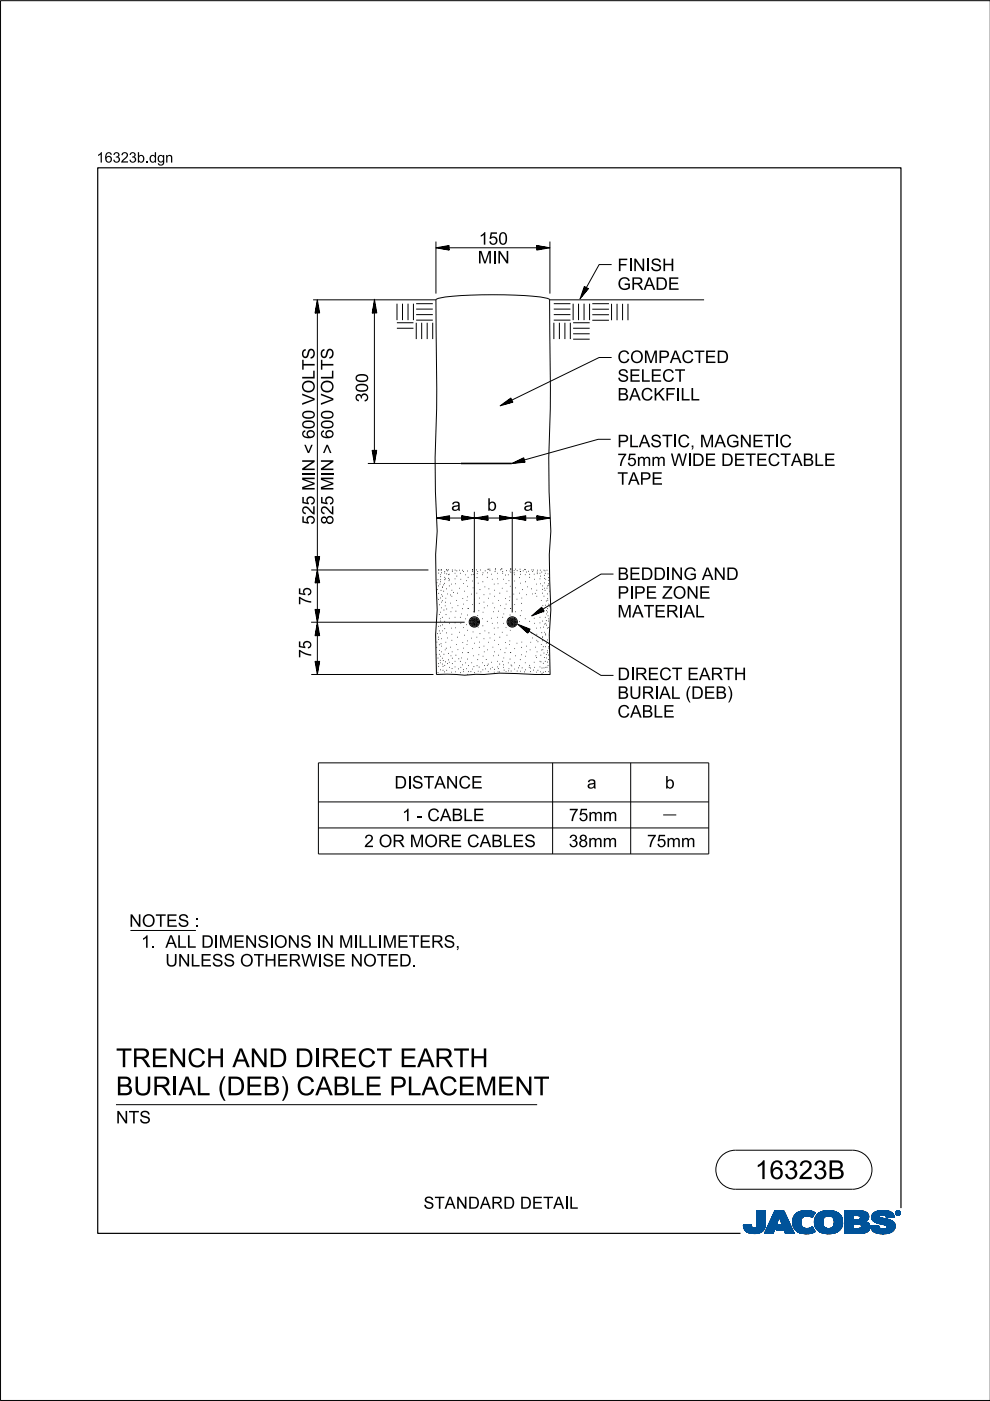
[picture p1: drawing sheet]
<svg xmlns="http://www.w3.org/2000/svg" width="210mm" height="297mm" viewBox="0 0 210 297" stroke-linecap="round" stroke-linejoin="round" font-family="sans-serif">
<defs><g id="words">
<g font-size="4">
<text x="24.6" y="226.3">TREN</text>
<text x="39.7" y="226.3">CH</text>
<text x="49.3" y="226.3">AN</text>
<text x="57" y="226.3">D DI</text>
<text x="68.1" y="226.3">RECT EARTH</text>
<text x="24.6" y="232.2">BURI</text>
<text x="37.9" y="232.2">AL(</text>
<text x="48" y="232.2">DEB)CABLE PLACEM</text>
<text x="105.4" y="232.2">EN</text>
<text x="113.1" y="232.2">T</text>
<text x="160.1" y="250">16323B</text>
</g>
<g font-size="2.6">
<text x="101.5" y="51.9">150</text>
<text x="101.3" y="55.8">M</text>
<text x="104.4" y="55.8">I</text>
<text x="134.2" y="57.5">N</text>
<text x="136.9" y="57.5">I</text>
<text x="137.9" y="57.5">SH</text>
<text x="130.9" y="61.5">GRADE</text>
<text x="130.9" y="77">COM</text>
<text x="139.6" y="77">PACTED</text>
<text x="130.9" y="80.9">SELECT</text>
<text x="78" y="85.3" transform="rotate(-90 78 85.3)">300</text>
<text x="130.9" y="84.9">BACKFIL</text>
<text x="144.3" y="84.9">L</text>
<text x="130.9" y="94.8">PLASTI</text>
<text x="143.6" y="94.8">C,M</text>
<text x="151.5" y="94.8">AGN</text>
<text x="159.5" y="94.8">ETI</text>
<text x="165.2" y="94.8">C</text>
<text x="130.9" y="98.8">75mm W I</text>
<text x="146.7" y="98.8">DE DETECTABLE</text>
<text x="130.9" y="102.8">TAPE</text>
<text x="66.7" y="111.3" transform="rotate(-90 66.7 111.3)">525 MIN &lt; 600 VOLTS</text>
<text x="70.7" y="111.3" transform="rotate(-90 70.7 111.3)">825 MIN &gt; 600 VOLTS</text>
<text x="95.7" y="108.3">a</text>
<text x="103.3" y="108.3">b</text>
<text x="111" y="108.3">a</text>
<text x="130.9" y="123">BEDDI</text>
<text x="142.2" y="123">N</text>
<text x="144.9" y="123">G AN</text>
<text x="154" y="123">D</text>
<text x="130.9" y="130.9">M</text>
<text x="130.9" y="126.9">PI</text>
<text x="134" y="130.9">ATERI</text>
<text x="134.4" y="126.9">PE ZON</text>
<text x="144.9" y="130.9">AL</text>
<text x="148.2" y="126.9">E</text>
<text x="130.9" y="148.2">BURI</text>
<text x="130.9" y="144.2">DI</text>
<text x="134.6" y="144.2">RECT EARTH</text>
<text x="139.8" y="148.2">AL(</text>
<text x="146.5" y="148.2">DEB)</text>
<text x="130.9" y="152.1">CABLE</text>
<text x="83.6" y="167.2">DI</text>
<text x="87.3" y="167.2">STAN</text>
<text x="97.2" y="167.2">CE</text>
<text x="124.4" y="167.2">a</text>
<text x="141" y="167.2">b</text>
<text x="77.2" y="179.6">2OR M</text>
<text x="85.3" y="174.1">1-CABLE</text>
<text x="90" y="179.6">ORE CABLES</text>
<text x="120.6" y="179.6">38mm</text>
<text x="120.6" y="174.1">75mm</text>
<text x="137.2" y="179.6">75mm</text>
<text x="27.4" y="196.5">N</text>
<text x="30.1" y="196.5">OTES :</text>
<text x="29.9" y="200.9">1.ALLDI</text>
<text x="46.4" y="200.9">M</text>
<text x="49.5" y="200.9">EN</text>
<text x="54.6" y="200.9">SI</text>
<text x="58.1" y="200.9">ON</text>
<text x="68.2" y="200.9">N</text>
<text x="71.9" y="200.9">M</text>
<text x="76" y="200.9">L</text>
<text x="81.1" y="200.9">M</text>
<text x="84.2" y="200.9">ETERS,</text>
<text x="35.1" y="204.9">UN</text>
<text x="40.4" y="204.9">LESS OTH</text>
<text x="58.7" y="204.9">ERW I</text>
<text x="68.4" y="204.9">SE N</text>
<text x="77" y="204.9">OTED.</text>
<text x="24.6" y="238.2">N</text>
<text x="27.3" y="238.2">TS</text>
<text x="89.8" y="256.3">STAN</text>
<text x="99.2" y="256.3">DARD DETAI</text>
<text x="120.6" y="256.3">L</text>
</g>
<g font-size="2.2">
<text x="20.5" y="34.5">16323b.</text>
<text x="31.6" y="34.5">dgn</text>
</g>
</g></defs>
<g fill="none" stroke="#00539a" stroke-width=".21">
<path d="M157.6 259.8h1.7M157.6 259.9h1.7M157.6 259.9l1.7 .1M157.6 260h1.8M158.1 259.7h1.2M159.3 259.7h-1.7l.1 .7M159.3 259.7h-.9M159.3 259.7l.1 .3M159.4 260l.1 .3M160.4 260l-.2 .3h2M160.5 259.6h1.8M160.5 259.6l-.1 .4"/>
<path d="M160.5 259.7h1.8M160.5 256.7v2.9M160.5 256.9h1.8M160.5 257.5h1.8M160.5 256.7h1.8v2.7M160.5 256.8h1.8M160.5 256.8l1.8 .1M160.5 256.9l1.8 .1M160.5 257h1.8M160.5 257.1h1.8M160.5 257.2h1.8M160.5 257.2l1.8 .1"/>
<path d="M160.5 257.3h1.8M160.5 257.4h1.8M160.5 257.4l1.8 .1M160.5 257.6h1.8M160.5 257.6l1.8 .1M160.5 257.7h1.8M160.5 257.8h1.8M160.5 257.9h1.8M160.5 258h1.8M160.5 258.1h1.8M160.5 258.1l1.8 .1M160.5 258.2h1.8"/>
<path d="M160.5 258.3h1.8M160.5 258.3l1.8 .1M160.5 258.4h1.8M160.5 258.5h1.8M160.5 258.5l1.8 .1M160.5 258.6h1.8M160.5 258.6l1.8 .1M160.5 258.7h1.8M160.5 258.8h1.8M160.5 258.9h1.8M160.5 259h1.8M160.5 259.1h1.8"/>
<path d="M160.5 259.2h1.8M160.5 259.3h1.8M160.5 259.8h1.8M162.2 260h-1.8M162.2 259.9v.3M162.2 259.9h-1.8M162.2 259.8h-1.7M162.3 259.4l-.1 .5M162.3 259.4v-2.7h-1.8v2.9M162.3 259.5h-1.8M162.3 259.6h-1.8M162.3 256.7l-1.8 .1"/>
<path d="M162.3 259.4h-1.8M163.7 258.1h3.1M163.7 258h3.1M163.7 257.9h3M163.8 257.8h2.9M163.8 257.7h2.9M163.8 257.7h2.8M163.9 257.6h2.7M163.9 257.5h2.7M164 257.4h2.5M164 257.3h2.5M164.1 257.2h2.3"/>
<path d="M164.1 257.1h2.3M164.1 257h2.3M164.2 257h2.1M164.2 256.9h2.1M164.2 256.8h2.1M164.3 256.7h1.9l2.2 4.8h-1.9l-.3-.8h-1.7l.4-1h1l-.7-1.7-1.3 3.5h-1.8zM164.5 260h-1.7M164.5 259.9l-1.7 .1M164.5 259.9h-1.7M164.5 259.8l-1.7 .1M164.6 259.8h-1.7M164.6 259.7l-1.7 .1"/>
<path d="M164.6 259.7h-1.7M164.6 259.6h-1.7M164.6 259.5l-1.6 .1M164.7 259.5h-1.7M164.7 259.4l-1.7 .1M164.7 259.4h-1.7M164.7 259.3l-1.6 .1M164.7 259.3h-1.6M164.8 259.2l-1.7 .1M164.8 259.2h-1.7M164.8 259.1l-1.6 .1M164.8 260h2.9"/>
<path d="M164.8 259.1h-1.6M164.8 259.9h2.9M164.8 259l-1.6 .1M164.9 259.9h2.7M164.9 259h-1.7M164.9 259.8h2.7M164.9 258.9h-1.6M164.9 258.8h-1.6M164.9 259.7h2.7M164.9 259.7l-.4 1 3.6 .1M165 258.7h-1.6M165 258.6l-1.6 .1"/>
<path d="M165 258.6h-1.6M165 258.5l-1.6 .1M165 258.5h-1.6M165.1 258.4l-1.6 .1M165.1 258.4h-1.6M165.1 258.3l-1.6 .1M165.1 258.3h-1.6M165.1 258.2l-1.5 .1M165.1 258.2h-1.5M165.2 258.1l-1.6 .1M165.2 258.1h-1.6M165.2 258l.7 1.7h-1"/>
<path d="M165.2 258l.7 1.7M165.3 258.1h1.5M165.3 258.1l1.6 .1M165.3 258.2h1.6M165.3 258.2l1.6 .1M165.3 258.3h1.6M165.4 258.3l1.6 .1M165.4 258.4h1.6M165.4 258.4l1.6 .1M165.4 258.5h1.6M165.4 258.5l1.7 .1M165.4 258.6h1.7"/>
<path d="M165.5 258.6l1.6 .1M165.5 258.7h1.6M165.5 258.8h1.7M165.5 258.9h1.7M165.6 258.9h1.6M165.6 259h1.7M165.6 259l1.7 .1M165.6 259.1h1.7M165.6 259.1l1.7 .1M165.7 259.2h1.7M165.7 259.2l1.7 .1M165.7 259.3h1.7"/>
<path d="M165.7 259.3l1.7 .1M165.7 259.4h1.7M165.8 259.4l1.7 .1M165.8 259.5h1.7M165.8 259.5l1.7 .1M165.8 259.6h1.7M166.2 256.7l2.2 4.8M166.2 256.8l-1.9-.1-2.2 4.8h1.8l1.3-3.5M168 258.9l.4 1.5M168 258.9h1.8M168 259h1.8M168 259.1h1.8"/>
<path d="M168 259.2h1.8M168 259.2l1.8 .1M168 259.3h1.8M168 259.3l1.8 .1M168.1 259.4h1.8M168.1 259.5h1.7M168.1 259.4l1.7 .1M168.1 259.5l1.8 .1M168.1 259.6h1.8M168.1 259.7h1.8M168.1 259.7l1.8 .1M168.1 259.8h1.8"/>
<path d="M168.1 259.8l1.8 .1M168.2 260h1.8M168.2 259.9h1.8M168.3 258l-.3 .9M168.9 257.3l-.6 .7M169.1 257.1h3.6M169.2 257h3.4M169.4 256.9h3.1M169.5 256.9h2.9M169.8 256.8h2.4M169.8 259.1a1.33 1.33 0 0 0 .8 1.4 1.33 1.33 0 0 0 1.5-.3l.2-.1M169.8 259.1h-1.8"/>
<path d="M169.8 259l-1.8 .1M169.9 258.8l-1.9 .1M169.9 258.8h-1.9M169.9 258.7h-1.9M169.9 258.6h-1.8M169.9 258.6l-1.9 .1M169.9 258.5l-1.8 .1M169.9 258.5h-1.8M169.9 258.4l-1.8 .1M170 258.4h-1.9M170 258.4l-.2 .7M170 258.3l-1.8 .1"/>
<path d="M170 258.3h-1.8M170 258.2l-1.8 .1M170.1 258.2h-1.9M170.1 258.1l-.1 .3M170.1 258.1l-1.9 .1M170.2 258.1h-2M170.3 258h-2.1M170.3 256.7l-1.4 .5M170.3 256.7h1.5M170.3 256.7a4 4 0 0 1 2.5 .4M170.4 258h-2.1M170.4 257.9h-2.1"/>
<path d="M170.6 257.8l-2.3 .1M170.6 257.9l-.5 .2M170.8 257.8h-2.5M171.5 256.7l-1.7 .1M171.5 256.7l.6 .1M171.7 257.8h.7M171.8 257.9h.6M171.9 258h.4M172.1 258.1h.2M172.2 258.1h.1M172.3 258h-.3M172.4 257.8h-.8"/>
<path d="M172.4 257.7l-4 .1M172.5 257.7h-4.1M172.5 257.6l-4 .1M172.5 257.6h-4M172.6 257h-3.3M172.6 257.5l-4.1 .1M172.6 257.5h-4M172.6 257.4l-4 .1M172.7 257.4h-4M172.7 259h1.8M172.7 259.2h1.8M172.7 259.3h1.8"/>
<path d="M172.7 259.3l1.8 .1M172.7 259.4h1.8M172.7 257.3l-3.9 .1M172.7 259.5h1.8M172.7 259.5l1.8 .1M172.7 259.6h1.8M172.7 259.7h1.8M172.7 258.6h1.8M172.7 257.3h-3.9M172.8 259.8h1.8M172.8 257.2l-3.9 .1M172.8 259.9h1.8"/>
<path d="M172.8 259.9l.3 .6M172.8 259.8l1.8 .1M172.8 259.9l1.8 .1M172.8 257.2h-3.9M172.8 260h1.8M172.8 257.1l-.6 1.1a1.75 1.75 0 0 0-1.6-.3M172.9 257.1l-3.9 .1M173 257.8h2.3M173 257.8l-.3 1.3h1.8M173 257.8h5.3M173.1 257.7h5.2M173.1 257.7h5.1"/>
<path d="M173.1 257.6h5.1M173.2 257.6h4.9M173.2 257.5h4.8M173.4 257.4h4.6M173.4 257.4h4.5M173.5 257.3h4.4M173.6 257.2l4.2 .1M173.6 257.2h4.1M173.7 257.1l4 .1M173.8 257.1h3.8M173.9 257h3.5M174 257h3.3"/>
<path d="M174.1 256.9h3.2M174.2 256.9h2.8M174.4 256.8h2.6M174.5 259h-1.8M174.5 259.2a1.15 1.15 0 0 0 1.3 1.3M174.5 259.2l-1.8-.1 .1 .8M174.5 258.9l-1.8 .1M174.5 258.9h-1.8M174.5 258.8l-1.8 .1M174.5 258.7l-1.8 .1M174.5 258.7h-1.8M174.5 258.6l-1.8 .1"/>
<path d="M174.5 258.5l-1.8 .1M174.6 258.5h-1.9M174.6 256.8h1.9M174.6 258.4l-.1 .8M174.6 258.4h-1.8M174.6 258.4l-1.9 .1M174.6 258.3l-1.8 .1M174.6 258.3h-1.8M174.7 258.2h-1.9M174.7 258.1l-.1 .3M174.8 258.1l-2 .1M174.8 258.1h-1.9"/>
<path d="M174.9 256.7a3.2 3.2 0 0 1 3.6 1.4l.1 .8-.1 1.1M174.9 258l-1.9 .1M175 258h-2M175.1 257.9l-.4 .2M175.1 257.9h-2.1M175.2 257.9h-2.2M175.3 257.8l-.2 .1M175.5 256.7h.7M175.7 257.8h-.4M175.7 257.8l.6 .1M176 257.8h2.4M176.2 257.9h2.2"/>
<path d="M176.3 257.9l.5 .5M176.4 258h2M176.4 256.7h-1.5a2.68 2.68 0 0 0-1.9 1.1M176.5 258l2 .1M176.5 258.1h2M176.6 258.1h1.9M176.6 258.2h1.9M176.7 258.2l1.8 .1M176.7 258.3h1.8M176.7 258.3l1.9 .1M176.7 259.9h1.8M176.7 258.4h1.9"/>
<path d="M176.8 258.4l.1 .5M176.8 258.4l1.8 .1M176.8 258.5h1.8M176.8 258.6h1.8M176.9 259.4h1.8M176.9 259.2l1.8 .1M176.9 259.1h1.8M176.9 259.2h1.8M176.9 258.9v.3M176.9 259.2a1.11 1.11 0 0 1-1.1 1.3M176.9 259h1.8M176.9 258.9h1.8"/>
<path d="M176.9 258.8h1.7M176.9 258.8l1.8 .1M176.9 258.7h1.7M176.9 259.3h1.8M176.9 259.3l1.8 .1M178 257.4l-4.7 .1M178.4 257.9h-2.1l.5 .5M178.5 259.7l-1.7 .1M178.5 259.8l-1.8 .1M178.5 259.8h-1.7M178.5 260l-.2 .5M178.5 259.9l-1.8 .1"/>
<path d="M178.5 260h-1.8M178.6 259.7h-1.8M178.6 258.5l-1.8 .1M178.6 259.6h-1.8M178.6 259.5l-1.8 .1M178.6 259.5h-1.8M178.7 259.4h-1.8M179.1 259.7h1.8M179.1 259.5h5.2M179.1 256.9h4.4M179.1 257.5h5M179.1 256.8h4"/>
<path d="M179.1 256.8h3.4M179.1 257h4.5M179.1 257.1h4.7M179.1 257.1l4.7 .1M179.1 257.2h4.8M179.1 257.2l4.8 .1M179.1 257.3h4.8M179.1 257.3l4.9 .1M179.1 257.4h4.9M179.1 257.4l5 .1M179.1 257.6h5M179.1 257.6l5 .1"/>
<path d="M179.1 257.7h5M179.1 257.7l1.8 .1M179.1 257.8h1.8M179.1 257.9h1.8M179.1 258h1.8M179.1 258.1h1.8M179.1 258.2h1.8M179.1 258.3h1.8M179.1 258.4h1.8M179.1 258.5h1.8M179.1 258.5l1.8 .1M179.1 258.6h4.8"/>
<path d="M179.1 258.7h4.7M179.1 258.7h4.6M179.1 258.8h4.5M179.1 258.9h4.5M179.1 258.9h4.3M179.1 259h4.4M179.1 259l4.5 .1M179.1 259.1h4.6M179.1 259.1l4.7 .1M179.1 259.2h4.8M179.1 259.2l4.9 .1M179.1 259.3h5"/>
<path d="M179.1 259.3l5.1 .1M179.1 259.4h5.1M179.1 259.4l5.1 .1M179.1 259.5l1.8 .1M179.1 259.6h1.8M179.1 259.8h1.8M179.1 259.9h1.8M179.1 260h1.8M180.9 257.7v.9M181.8 259.5h-.9v1v-1M181.8 259.5h.2M181.8 259.5l.8 .3"/>
<path d="M182.1 257.7l2.1 .1M182.2 257.8h2M182.2 259.5l2.1 .1M182.3 258.5h1.7M182.3 258.5l-1.4 .1M182.3 257.9h1.9M182.4 257.9h1.8M182.4 257.9v.1M182.4 257.9l-.4-.2h-1.1v.9M182.4 258h1.8M182.4 258v.3M182.4 258.3l-.1 .2"/>
<path d="M182.4 259.6h1.9M182.4 258.1h1.8M182.4 258.1l1.8 .1M182.4 258.2h1.8M182.5 259.7h1.9M182.5 256.9l1.1 .1M182.5 259.7l1.9 .1M182.6 259.8h1.8M182.6 259.8v.4l-.2 .2M182.7 259.9h1.7M182.9 256.8h-3.8v4.7M183.3 256.9l-4.2-.1v4.7"/>
<path d="M183.6 257l.4 .4M183.9 259.2l.2 .2M184 258.5l-2.1 .1M184 258.5h-1.8M184 257.4l.1 .2M184.1 258.4l-.8 .6 .6 .2M184.1 258.4h-1.8M184.1 258.3l-1.7 .1M184.1 258.3h-1.7M184.1 257.6l.1 .6M184.1 258.2l-1.7 .1M184.1 259.4l.3 .5v.6"/>
<path d="M184.2 258.2l-.1 .2M184.2 258h-1.8M184.4 259.9h-1.7M184.5 260h-1.8M184.6 259.9v.2M184.6 259.9h1.7M184.6 260h1.7M184.8 258.1h1.7M184.8 258l.2 .7M184.8 258h1.7M184.8 258.3h2.5M184.8 258.3l2.8 .1"/>
<path d="M184.8 258.1l1.8 .1M184.8 258.2h2M184.8 258.4h3M184.8 258.4l3.2 .1M184.9 258.2l2.1 .1M184.9 257.6h4.6M184.9 258.5h3.4M184.9 258.5l3.6 .1M184.9 258.6h3.7M184.9 257.5h4.5M185 257.5h4.4M185 258.6l3.7 .1"/>
<path d="M185 258.7h3.9M185 258.7l.6 .4M185 257.4h4.3M185 257.4h4.4M185.1 258.7l3.9 .1M185.1 258.8h.7M185.1 257.3h4.1M185.2 258.9h.6M185.2 258.9l4.1 .1M185.3 257.2h3.9M185.3 259h4M185.3 257.1l3.8 .1"/>
<path d="M185.4 257.1h3.7M185.4 259l4 .1M185.5 257h3.5M185.5 259.1h4M185.6 259.1l3.9 .1M185.6 259.1l.5 .2M185.7 259.2h3.9M185.7 256.9h3M185.8 259.2l3.8 .1M185.8 258.9h3.4M185.9 258.8h3.2M185.9 256.8h2.7"/>
<path d="M185.9 256.8l-.8 .5-.3 .7M185.9 256.8l.7-.1a3.3 3.3 0 0 1 2.7 .6h-4.2M186 259.3h3.6M186.1 256.8h2.3M186.1 259.4h3.6M186.1 259.3l1.5 .4 .4 .2M186.3 259.8l-.5 .1M186.3 259.8l-1.7 .1M186.3 259.8v.3M186.3 259.4h3.4M186.4 257.9h-1.6M186.4 257.9l.1 .1"/>
<path d="M186.5 257.9h-1.7M186.5 257.8h-1.7M186.5 258v.1M186.5 257.8l-.1 .1M186.5 257.7h-1.6M186.5 259.4l3.2 .1M186.5 258.1l.1 .1M186.6 257.6l-1.7 .1M186.6 258.2l.4 .1M186.7 256.7h.8M186.7 259.5h3M186.9 257.6h-2"/>
<path d="M186.9 259.5l2.9 .1M187 258.3l1.7 .4 .9 .6M187.2 259.6h2.6M187.3 257.6h2.2M187.4 259.7h2.4M187.6 257.6l1.9 .1M187.6 259.7h2.2M187.6 257.7h2M187.7 257.7a1.07 1.07 0 0 0-1.2 .1M187.7 257.7l.1 .1M187.7 257.8h1.9M187.8 257.8h1.7"/>
<path d="M187.8 256.7h-1.3M187.8 257.8l.1 .4M187.8 257.9h1.7M187.8 257.9h1.8M187.9 258h1.7M187.9 258l1.7 .1M187.9 258.1h1.1M187.9 258.1h1.7M187.9 259.9h1.9M188 259.9l.1 .2M188 260h1.8M188.1 257h-2.6"/>
<path d="M188.2 257h.6M188.7 256.9h-2.9M189.3 257.3l.3 .8-1.7 .1M189.6 259.3l.2 .4v.6M189.8 259.9l-1.8 .1M189.8 259.8h-2.1M189.8 259.8h-1.9M189.9 257.2v.1M189.9 257.1h.1M189.9 257.2h.1M189.9 257.3h.1M189.9 257.3l.2 .3"/>
<path d="M190 257.4h.1M190 257.4l.1 .1M190 257.5h.2M190 257.2v.1M190 257.2l.2 .3M190 257.3l.2 .2M190 257.1h-.1M190 257h-.1M190.1 257h-.2M190.1 257.5l.2 .1M190.1 256.9h-.1M190.1 257.6h.6"/>
<path d="M190.2 256.8l-.1 .1M190.2 257.5l.2 .1M190.2 257.5l-.1 .1M190.2 257.6h.4M190.2 256.9h.4M190.2 256.9h.4l-.1 .3 .2 .3-.3-.3-.2 .3zM190.2 256.9v.6l.1-.3 .3 .3M190.2 257h.4M190.2 257.1h.1M190.2 257.1h.5M190.2 257.2h.5M190.2 257.2l.3 .1"/>
<path d="M190.2 257.3h.1M190.2 257.4h.1M190.2 257.4l.1 .1M190.2 256.8h-.1M190.3 257h.2v.1l-.2 .1zM190.3 257v.2M190.3 257h-.1M190.4 257.2l.2 .3M190.4 257.6h.1M190.4 256.8h-.2l-.2 .4M190.4 256.7a.5 .5 0 0 1 .5 .5 .5 .5 0 0 1-.5 .5M190.4 256.8l.4 .2v.2"/>
<path d="M190.4 256.7a.5 .5 0 0 0-.5 .5 .5 .5 0 0 0 .5 .5l-.3-.1M190.4 256.8l.3 .1 .1 .3M190.4 256.7l-.4 .2-.1 .3M190.4 256.7v.1M190.4 257.6v.1M190.4 256.7l.3 .1 .2 .4M190.4 257h-.1l.1 .2M190.4 257l.2 .1-.2 .1M190.4 257h.1M190.5 257.3h.1M190.5 257.3l.1 .1M190.5 257.2l.2 .3"/>
<path d="M190.5 257.4h.1M190.5 257.1h.2M190.5 257.4l.2 .1M190.5 257l-.1 .2M190.5 256.7h-.3M190.6 257.5h.2M190.6 256.8h.1M190.6 257.1l-.1 .1M190.7 257.1h-.1M190.7 257.1l-.2 .1M190.7 257.1l-.5-.2v.6l.1-.3M190.7 257h-.1"/>
<path d="M190.7 256.8l.1 .1M190.7 256.8h-.6M190.7 256.9h.2M190.8 257h.1M190.8 257.6h-.2M190.8 257.2v.2l-.4 .2M190.8 257.2l-.1 .3-.3 .1M190.8 257.1h.1M190.8 257.2h.1M190.9 257.4l-.2 .1M190.9 257.4h-.1M190.9 257.3l-.1 .1"/>
<path d="M190.9 257.3h-.1M190.9 257.2h.1M190.9 257.2l-.1 .3-.4 .2M190.9 257.1h-.1M157.7 260.1h1.7M157.7 260l1.7 .1M157.7 260.2h1.8M157.7 260.2l1.8 .1M157.7 260.3h1.8M157.7 260.3l1.9 .1M157.7 260.4h4.4M157.7 260.4l.4 .5"/>
<path d="M157.7 260.4l4.4 .1M157.8 260.5h4.3M157.8 260.6h4.3M157.8 260.7h4.2M157.9 260.7h4.1M157.9 260.8h4M158 260.8h3.9M158 260.9h3.9M158.1 260.9h3.3M158.1 261h3.6M158.2 261h3.5M158.3 261.1h3.2"/>
<path d="M158.4 261.2h3.1M158.5 261.2h2.9M158.6 261.3h2.7M158.7 261.4h2.4M158.8 261.4h2.1M159.1 261.5h1.6M159.5 260.3l.3 .1 .4-.1M159.7 261.5h.7M160.9 261.4h.1M161.5 260.9h.2M161.6 261.1h-3.3M162.1 260.3l-2 .1"/>
<path d="M162.2 260.2l-1.9 .1M162.2 260.2a2.25 2.25 0 0 1-2.8 1.3l-.9-.2-.4-.4M162.2 260.2h-1.9M162.2 260.1l-1.8 .1M162.2 260.1h-1.8M162.2 260l-1.8 .1M164 261.4h-1.9M164 261.3l-1.9 .1M164 261.3h-1.8M164 261.2l-1.8 .1M164 261.2h-1.8M164.1 261.1l-1.9 .1"/>
<path d="M164.1 261.1h-1.8M164.1 261l-1.8 .1M164.1 261h-1.8M164.1 260.9l-1.8 .1M164.2 260.9h-1.8M164.2 260.8l-1.8 .1M164.2 260.8h-1.8M164.2 260.7l-1.8 .1M164.2 260.7h-1.7M164.2 260.6l-1.7 .1M164.3 260.6h-1.8M164.3 260.5h-1.8"/>
<path d="M164.3 260.4l-1.7 .1M164.3 260.4h-1.7M164.3 260.3l-1.7 .1M164.4 260.3h-1.8M164.4 260.2l-1.7 .1M164.4 260.2h-1.7M164.4 260.1l-1.7 .1M164.4 260.1h-1.7M164.5 260l-1.8 .1M164.5 260.7h3.5M164.6 260.7h3.4M164.6 260.6h3.4"/>
<path d="M164.6 260.5h3.4M164.6 260.5h3.3M164.6 260.4h3.3M164.7 260.4h3.2M164.7 260.3h3.2M164.7 260.3h3.1M164.7 260.2h3.1M164.8 260.1h3M164.8 260.1h2.9M166.3 260.8h1.8M166.3 260.8l1.8 .1M166.3 260.9h1.8"/>
<path d="M166.3 260.9l1.8 .1M166.3 261h1.9M166.3 261l1.9 .1M166.4 261.1h1.8M166.4 261.1l1.8 .1M166.4 261.2h1.9M166.4 261.2l1.9 .1M166.4 261.3h1.9M166.5 261.3l1.8 .1M166.5 261.4h1.9M166.5 261.5h1.9M166.5 261.5l-.3-.8 .3 .8h1.9"/>
<path d="M168.2 260l1.9 .1M168.2 260.1h1.9M168.2 260.1l1.9 .1M168.2 260.2h2M168.3 260.2l2 .1M168.3 260.3h2.1M168.3 260.3l2.2 .1M168.3 260.4h2.5M168.4 260.4l.6 .7M168.4 260.4l4.1 .1M168.5 260.5h4M168.5 260.6h4"/>
<path d="M168.6 260.7h4M168.6 260.7l4 .1M168.7 260.8h3.9M168.7 260.8l4 .1M168.8 260.9h3.9M168.9 260.9l3.8 .1M168.9 261h3.9M169 261l3.8 .1M169 261.1h3.9M169 261.1a4.2 4.2 0 0 0 3.8 0M169.1 261.1h3.8M169.2 261.2h3.5"/>
<path d="M169.3 261.3h3.2M169.5 261.4h2.8M169.6 261.4h2.6M170 261.5h2M170.6 261.6h.4M171.5 260.4h.9M171.6 260.4h.8M171.8 261.5h-1.5M171.8 260.3h.6M172 260.3h.3M172 260.2h.3M172.1 260.2h.2"/>
<path d="M172.2 260.1h.1M172.3 260.1l.6 1M172.6 261.2l-3.3 .1M172.8 260.1h1.9M172.9 260.1l1.9 .1M172.9 260.2h1.9M172.9 260.2l2 .1M172.9 260.3h2.2M173 260.3l2.1 .1M173 260.4h2.4M173 260.4h5.3M173.1 260.5h5.2"/>
<path d="M173.1 260.5l.7 .6 .8 .4M173.1 260.6h5.2M173.2 260.6h5M173.3 260.7h4.9M173.3 260.7h4.8M173.3 260.8h4.7M173.4 260.9h4.5M173.5 260.9h4.4M173.5 261h4.3M173.6 261h4.2M173.7 261.1h4M173.8 261.1h3.8"/>
<path d="M173.8 261.2h3.7M174 261.2h3.4M174.2 261.4h2.9M174.3 261.4h2.7M175.1 261.5h1.4M175.3 261.6h.4M176.6 260.2h1.9M177 261.4l-1 .2-1.4-.1h2.2M177.3 261.3h-3.3M178.1 260.8h-4.8M178.3 260.5l-.6 .6-.7 .3M178.3 260.4h-2.2"/>
<path d="M178.4 260.3l-2.2 .1M178.4 260.3h-2l-.6 .2M178.5 260.2l-2.1 .1M178.5 260.2h-2M178.5 260.1h-1.9M178.5 260l-1.9 .1M179.1 261.5h3.4M179.1 260.1h1.8M179.1 260.1l1.8 .1M179.1 260.2h1.8M179.1 260.2l1.8 .1M179.1 260.3h1.8"/>
<path d="M179.1 260.4h1.8M182.3 260.4h2.1M182.4 260.4h2M182.4 260.4l-.6 .1M183.1 261.4l-4 .1M183.4 261.3l-4.3 .1M183.5 261.3h-4.4M183.7 261.3h-.1M183.7 261.2l-4.6 .1M183.8 261.2h-4.7M183.9 261.1l-4.8 .1M184 261.1h-4.9"/>
<path d="M184 261l-4.9 .1M184.1 261l-.8 .4-1.1 .1M184.1 261h-5M184.1 260.9l-5 .1M184.2 260.9h-5.1M184.2 260.8l-5.1 .1M184.3 260.8h-5.2M184.3 260.7l-5.2 .1M184.3 260.7h-5.2M184.4 260.6l-5.3 .1M184.4 260.6h-5.3M184.4 260.5h-5.3"/>
<path d="M184.4 260.5l-.3 .5M184.4 260.4l-5.3 .1M184.5 260l-1.8 .1M184.5 260.2l-2 .1M184.5 260.3h-2M184.5 260.1h-1.9M184.5 260.2h-1.9M184.6 260.1l.1 .3M184.6 260.1h1.7M184.6 260.1h1.8M184.6 260.1l1.8 .1M184.6 260.2h1.8"/>
<path d="M184.6 260.2l1.8 .1M184.7 260.3h1.8M184.7 260.3l1.8 .1M184.7 260.4a2.52 2.52 0 0 0 2.7 1.2M184.7 260.4h1.9M184.7 260.5h2M184.7 260.5h2.1M184.8 260.6h2.1M184.8 260.6h4.8M184.8 260.7h4.7M184.9 260.8h4.6M184.9 260.8h4.5"/>
<path d="M185 260.9h4.4M185.1 260.9h4.3M185.1 261h4.3M185.2 261.1h4M185.2 261.1h3.9M185.3 261.2h3.7M185.4 261.2h3.5M185.5 261.3h3.4M185.7 261.3h3.1M185.8 261.4h2.7M185.9 261.5h2.4M186.3 260.1a1.08 1.08 0 0 0 1.4 .5"/>
<path d="M186.4 261.5h1.6M186.6 261.6h.9M188 260.4h1.8M188 260.4l-.3 .2M188.1 260.3h1.7M188.1 260.1l-.1 .3M188.1 260.2h1.7M188.3 261.5l-.9 .1M188.9 261.3l-.6 .2M189.3 261.1h-4.1M189.4 260.9l-.5 .4M189.6 260.7h-4.8"/>
<path d="M189.7 260.6h-2M189.7 260.5h-1.9M189.7 260.5h-1.8M189.7 260.4h-1.7M189.7 260.3h-1.6M189.8 260.2h-1.7M189.8 260.3l-.4 .6M189.8 260.1h-1.7M189.8 260h-1.7"/>
<circle cx="190.4" cy="257.2" r=".51"/>
<circle cx="190.4" cy="257.2" r=".42"/>
</g>
<path d="M97.7 98.3h10.8" fill="none" stroke="#000" stroke-width=".34"/>
<g fill="none" stroke="#000" stroke-width=".21">
<path d="M210 .1h-209.9v296.8h209.9M92.4 52.5h24.2M92.4 51.2v11M95.2 52.5h-.7h.3l.1 .2-.8-.2 .8-.1v.4l-1.3-.2 1.4-.3 .1 .6-2.1-.3 2.1-.4 .1 .8-2.8-.5 2.8-.4v.9M113.8 52.1v.9l2.8-.5-2.8-.4 .1 .8 2.1-.4-2.1-.4 .1 .7 1.5-.3-1.4-.2v.4l.9-.2-.8-.1v.2l.3-.1h-.7M116.6 51.2v11M129.7 56.1h-2.7l-3 5.5 .1-.3h.2l-.5 .7 .2-.8 .4 .1-.9 1.1 .5-1.3 .6 .1-1.3 1.7 .7-2 .7 .3-1.7 2.2 .9-2.7 .8 .5M66.4 63.6h26M66.8 66.4h1l-.5-2.8-.5 2.8 .8-.1-.3-2.1-.4 2.1 .6-.2-.2-1.4-.3 1.4h.4l-.1-.9-.1 .8 .2-.1-.1-.3v.8M67.3 63.6v79.4M78.9 66.4h1l-.5-2.8-.5 2.8 .9-.1-.4-2.1-.4 2.1 .6-.2-.2-1.4-.3 1.4h.5l-.2-.9-.1 .8 .2-.1-.1-.3v.8M79.4 63.4v34.9"/>
<path d="M84.1 68.4h3.6M84.1 69.6h3.6M84.2 64.4v3.5M85.3 64.4v3.5M86.5 64.4v3.5M87.7 64.4v3.5M88.2 64.4h3.6M88.2 65.5h3.6M88.2 66.7h3.6M88.2 67.9h3.6M88.3 68.4v3.5M89.4 68.4v3.5"/>
<path d="M90.6 68.4v3.5M91.7 68.4v3.5M92.4 63.6a500.7 500.7 0 0 1-.1 33.4v7.2l.4 8.4-.3 5 .3 11.7-.3 5.3 .1 8.4 2.3-.1 3.7 .3 7.3-.5 10.9 .3M92.4 63.6a6.3 6.3 0 0 1 3.6-.8l7.8-.3a68.5 68.5 0 0 1 12.4 .8l.4 .3h32.7M116.5 63.6a500.7 500.7 0 0 1-.2 33.4l.1 7.2 .4 8.4-.3 5 .3 11.7-.3 5.3 .1 8.4M117.4 64.4h3.5M117.4 65.5h3.5M117.4 66.7h3.5M117.4 67.9h3.5M117.4 68.4v3.5M118.6 68.4v3.5M119.8 68.4v3.5"/>
<path d="M120.9 68.4v3.5M121.5 68.4h3.5M121.5 69.6h3.5M121.5 64.4v3.5M121.5 70.8h3.5M121.5 71.9h3.5M122.7 64.4v3.5M123.8 64.4v3.5M125 64.4v3.5M125.6 64.4h3.5M125.6 67.9h3.5M125.6 65.6h3.5"/>
<path d="M125.6 66.7h3.5M129.7 64.4v3.5M129.7 75.8h-2.7l-18.5 9M130.8 64.4v3.5M132 64.4v3.5M133.1 64.4v3.5M78 98.3h19.7M79.4 95.5v.7l-.1-.3 .2-.1-.1 .8-.2-.8h.5l-.3 1.3-.2-1.4 .6-.1-.4 2-.4-2 .9-.1-.5 2.8-.5-2.8h1M108.5 84.8l-.6 .3 .2-.1 .2 .1-.8 .2 .7-.5 .2 .4-1.4 .4 1.2-.9 .4 .5-2 .6 1.7-1.2 .4 .7-2.7 .7 2.3-1.6 .4 .9M129.5 93.1h-2.7l-16.3 4.6 .3-.1 .1 .1-.8 .1 .8-.3 .1 .4-1.4 .1 1.3-.6 .3 .5-2.1 .2 1.9-.9 .3 .8-2.8 .3 2.5-1.2 .3 .9M67.3 118v.7l-.1-.3 .2-.1-.1 .8-.2-.8h.5l-.3 1.4-.2-1.5 .6-.1-.4 2.1-.4-2.1 .9-.1-.5 2.8-.5-2.8h1M92.5 109.8h24.1"/>
<path d="M95.3 109.8h-.7h.3l.1 .2-.8-.2 .8-.1 .1 .4-1.4-.2 1.4-.3 .1 .6-2-.3 2-.4 .1 .8-2.8-.5 2.8-.5v1M97.9 109.3v1l2.8-.5-2.8-.5 .1 .9 2.1-.4-2.1-.4 .1 .7 1.5-.3-1.4-.2v.4l.8-.2-.7-.1v.2l.3-.1h-.7M100.6 108.5v21.4M103.5 109.8h-.7h.2l.1 .2-.8-.2 .9-.1v.4l-1.4-.2 1.4-.3 .2 .6-2.1-.3 2.1-.4 .1 .8-2.8-.5 2.8-.5v1M105.9 109.3v1l2.8-.5-2.8-.5 .1 .9 2.1-.4-2.1-.4 .1 .7 1.5-.3-1.4-.2v.4l.9-.2-.8-.1v.2l.3-.1h-.7M108.6 108.5v21.4M111.5 109.8h-.7h.3v.2l-.8-.2 .9-.1v.4l-1.4-.2 1.5-.3 .1 .6-2.1-.3 2.1-.4 .1 .8-2.8-.5 2.8-.5v1M113.8 109.3v1l2.8-.5-2.8-.5 .1 .9 2.1-.4-2.1-.4 .2 .7 1.4-.3-1.4-.2v.4l.9-.2-.8-.1 .1 .2 .2-.1h-.7M66 131.9h32.5M66 120.8h24.8M66.8 123.6h1l-.5-2.8-.5 2.8 .8-.1-.3-2.1-.4 2.1 .6-.2-.2-1.4-.3 1.4h.4l-.1-.9-.1 .8 .2-.1-.1-.2v.7M66.8 134.8h1l-.5-2.8-.5 2.8 .8-.1-.3-2.1-.4 2.1 .6-.1-.2-1.5-.3 1.4h.4l-.1-.9-.1 .8h.2l-.1-.3v.7"/>
<path d="M67.3 129.2v.7l-.1-.3h.2l-.1 .8-.2-.9h.5l-.3 1.4-.2-1.5 .6-.1-.4 2.1-.4-2.1 .9-.1-.5 2.8-.5-2.8h1M92.5 138.8h.1M92.5 137.3h.2M92.6 136.1h.1M92.6 123.5h.1M92.6 126.8h.1M92.7 134.3h.1M92.7 125h.1M92.8 139.5h.1M92.8 122.9h.1M92.9 120.8h.1M92.9 135.1h.1"/>
<path d="M92.9 124.2h.1M92.9 127.1h.1M93 121.5h.1M93 125.8h.1M93 132.8h.1M93 135.6h.1M93.1 133.8h.1M93.1 130.3h.1M93.1 136.7h.1M93.1 138.7h.1M93.1 137.9h.1M93.1 128.2h.1"/>
<path d="M93.2 123.8h.2M93.2 120.8h.2M93.3 134.3h.1M93.3 131.2h.1M93.3 121.8h.1M93.3 132.7h.1M93.3 123.3h.1M93.4 139.1h.1M93.4 129.8h.1M93.4 126.8h.1M93.4 122.3h.1M93.4 122.9h.1"/>
<path d="M93.4 131.7h.1M93.4 125.2h.2M93.4 136.5h.2M93.5 120.8h.2M93.5 121.4h.2M93.6 137h.1M93.6 135.4h.1M93.6 127.7h.1M93.6 126.1h.1M93.6 138.2h.1M93.6 128.9h.1M93.7 130.9h.1"/>
<path d="M93.7 139.6h.1M93.7 127.4h.1M93.8 133.8h.1M93.8 124.4h.1M93.8 126.4h.1M93.8 132.5h.1M93.8 124.5h.1M94 125.3h.1M94 124h.1M94.1 138.7h.1M94.1 129.3h.1M94.2 123.7h.1"/>
<path d="M94.2 131.7h.2M94.2 122.4h.2M94.2 121.2h.2M94.2 121.5h.2M94.2 122.9h.2M94.2 133.3h.2M94.3 137.8h.1M94.3 128.4h.1M94.3 127.7h.2M94.3 122.7h.2M94.5 136.2h.1M94.5 126.8h.1"/>
<path d="M94.5 130.3h.1M94.5 137.4h.2M94.6 134.2h.1M94.6 124.8h.1M94.7 120.8h.1M94.7 121.7h.1M94.7 129.1h.1M94.8 121h.1M94.8 135.3h.1M94.8 125.9h.1M95 120.8h.1M95 139.9h.1"/>
<path d="M95 138.5h.1M95 121.8h.2M95 122.6h.2M95.1 123.1h.2M95.2 131.1h.1M95.2 121.8h.1M95.2 124.2h.1M95.3 132.2h.1M95.3 122.8h.1M95.5 137.2h.1M95.5 127.9h.1M95.5 126.1h.1"/>
<path d="M95.6 139h.1M95.6 129.7h.1M95.7 133.2h.1M95.7 123.8h.1M95.8 134.5h.1M95.8 135.8h.1M95.8 125.1h.1M95.8 126.4h.1M95.8 138.2h.1M95.8 128.9h.1M95.8 120.8h.2M95.8 121.1h.2"/>
<path d="M95.8 139.6h.2M96.1 125.6h.1M96.4 130.9h.1M96.4 132.1h.1M96.4 121.6h.1M96.4 122.7h.1M96.4 120.9h.2M96.5 133.1h.1M96.5 123.8h.1M96.6 138.9h.1M96.6 129.6h.1M96.7 136.6h.1"/>
<path d="M96.7 127.3h.1M96.8 121h.1M96.8 122.1h.1M96.9 135.1h.1M96.9 125.8h.1M97 137.7h.1M97 128.4h.1M97.2 139.7h.1M97.4 120.9h.1M97.4 134.1h.1M97.4 124.7h.1M97.5 130.9h.2"/>
<path d="M97.5 121.6h.2M97.7 132.2h.1M97.7 122.8h.1M97.8 139.5h.1M97.8 130.2h.1M98 138.4h.1M98 129h.1M98 120.9h.1M98.1 136.2h.1M98.1 126.9h.1M98.2 121.2h.1M98.2 137.4h.1"/>
<path d="M98.2 133.1h.1M98.2 128.1h.1M98.2 123.7h.1M98.4 134.7h.1M98.4 125.3h.1M98.7 131.2h.1M98.7 121.9h.1M98.8 132.4h.2M98.8 123.1h.2M99 136.6h.1M99 127.3h.1M99 135.9h.2"/>
<path d="M99 126.5h.2M99.1 139.7h.1M99.1 130.4h.1M99.1 121.1h.1M99.1 133.6h.1M99.1 124.3h.1M99.2 138.3h.2M99.2 129h.2M99.2 122.4h.1M99.9 135.3h.1M99.9 126h.1M100 131.2h.1"/>
<path d="M100 121.8h.1M100.1 137.5h.1M100.1 132.5h.1M100.1 128.2h.1M100.1 123.2h.1M100.1 121.2h.1M100.1 120.8h.1M100.2 134h.2M100.2 124.6h.2M100.3 121.8h.1M100.3 139h.1M100.3 129.7h.1"/>
<path d="M100.5 136.4h.2M100.5 127h.2M100.9 120.8h.2M101.1 135.1h.1M101.1 125.8h.1M101.1 131.8h.1M101.1 122.5h.1M101.1 121.6h.1M101.2 139.8h.2M101.2 130.5h.2M101.2 121.2h.2M101.3 133h.1"/>
<path d="M101.3 123.6h.1M101.5 138.8h.1M101.5 129.5h.1M101.5 137.3h.2M101.5 127.9h.2M101.6 136.1h.1M101.6 126.8h.1M101.7 134.3h.1M101.7 125h.1M101.8 120.8h.1M102.3 131.2h.1M102.3 121.8h.1"/>
<path d="M102.3 132.7h.1M102.3 123.3h.1M102.3 121.4h.2M102.4 139.1h.1M102.4 129.8h.1M102.6 137h.1M102.6 135.4h.1M102.6 127.7h.1M102.6 126.1h.1M102.6 138.2h.1M102.6 128.9h.1M102.8 133.8h.1"/>
<path d="M102.8 124.4h.1M102.8 121h.1M103 139.8h.2M103.2 131.7h.2M103.2 122.4h.2M103.3 121.4h.1M103.3 137.8h.1M103.3 128.4h.1M103.5 136.2h.1M103.5 126.8h.1M103.6 134.2h.1M103.6 124.8h.1"/>
<path d="M103.7 120.7h-.3M103.8 120.7h.1M103.8 121h.1M103.8 135.3h.1M103.8 125.9h.1M104.2 131.1h.1M104.2 121.8h.1M104.3 132.2h.1M104.3 122.8h.1M104.5 137.2h.1M104.5 127.9h.1M104.6 139h.1"/>
<path d="M104.6 129.7h.1M104.7 133.2h.1M104.7 123.8h.1M104.8 134.5h.1M104.8 135.8h.1M104.8 125.1h.1M104.8 126.4h.1M104.8 138.2h.1M104.8 128.9h.1M104.9 121.2h.1M104.9 120.8h.2M105 120.6h.1"/>
<path d="M105.4 130.9h.1M105.4 132.1h.1M105.4 121.6h.1M105.4 122.7h.1M105.5 133.1h.1M105.5 123.8h.1M105.6 138.9h.1M105.6 129.6h.1M105.7 136.6h.1M105.7 127.3h.1M105.9 135.1h.1M105.9 125.8h.1"/>
<path d="M106 137.7h.2M106 128.4h.2M106.1 120.8h.1M106.3 120.6h.2M106.4 134.1h.1M106.4 124.7h.1M106.5 130.9h.2M106.5 121.6h.2M106.5 121.2h.2M106.7 132.2h.1M106.7 122.8h.1M106.8 139.5h.1"/>
<path d="M106.8 130.2h.1M107 138.4h.1M107 129h.1M107.1 136.2h.1M107.1 126.9h.1M107.1 121.9h.2M107.2 137.4h.1M107.2 133.1h.1M107.2 128.1h.1M107.2 123.7h.1M107.3 121h.2M107.4 134.7h.1"/>
<path d="M107.4 125.3h.1M107.7 131.2h.1M107.7 121.9h.1M107.9 132.4h.1M107.9 123.1h.1M108 136.6h.1M108 127.3h.1M108.1 135.9h.1M108.1 126.5h.1M108.1 139.7h.1M108.1 130.4h.1M108.1 121.1h.1"/>
<path d="M108.1 133.6h.1M108.1 124.3h.1M108.1 120.6h.3M108.2 138.3h.2M108.2 129h.2M108.2 121.4h.2M108.9 126h.1M108.9 121h.2M108.9 121.4h.2M109 131.2h.1M109 121.8h.1M109.1 137.5h.1"/>
<path d="M109.1 128.2h.1M109.1 123.2h.1M109.2 124.6h.2M109.3 120.7h.1M109.3 139h.1M109.3 129.7h.1M109.6 136.4h.1M109.6 127h.1M109.6 121h.1M110.1 125.8h.1M110.1 131.8h.1M110.1 122.5h.1"/>
<path d="M110.2 120.7h.1M110.2 139.8h.2M110.2 130.5h.2M110.2 121.2h.3M110.3 121.8h.2M110.3 123.6h.1M110.5 138.8h.1M110.5 129.5h.1M110.5 137.3h.2M110.5 127.9h.2M110.6 136.1h.1M110.6 126.8h.1"/>
<path d="M110.7 125h.1M110.9 121h.1M111.2 120.7l.3 .1M111.3 131.2h.1M111.3 121.8h.1M111.3 123.3h.2M111.4 139.1h.1M111.6 137h.1M111.6 126.1h.1M111.6 138.2h.1M111.6 121.3h.1M111.8 133.8h.1"/>
<path d="M111.8 124.4h.1M112 121.1h.1M112.1 133.8l-.6-.4 .3 .1v.2l-.6-.5 .8 .3-.2 .4-1.1-.9 1.4 .5-.3 .6-1.5-1.4 1.9 .8-.3 .7-2.1-1.8 2.6 1-.5 .8M112.1 133.8l15.3 9.4h2.7M112.2 131.7h.2M112.2 122.4h.2M112.2 121.8h.2M112.3 137.8h.1M112.5 136.2h.1M112.6 134.2h.1M112.6 124.8h.1M112.7 120.8h.1"/>
<path d="M112.8 135.3h.2M112.8 125.9h.2M112.9 121.2h.1M113 120.8h.2M113.2 131.1h.1M113.2 121.8h.1M113.3 132.2h.1M113.3 122.8h.1M113.4 125.8h.1M113.5 137.2h.1M113.6 139h.1M113.7 133.2h.1"/>
<path d="M113.7 123.8h.1M113.7 139.4h.2M113.8 134.5h.1M113.8 135.8h.1M113.8 125.1h.1M113.8 126.4h.1M113.8 138.2h.1M113.8 121.3h.2M113.8 121.6h.2M113.9 120.9h.1M114 136.1h.1M114.4 130.9h.1"/>
<path d="M114.4 132.1h.1M114.4 121.6h.1M114.4 122.7h.1M114.5 120.9h.1M114.5 133.1h.2M114.5 123.8h.2M114.5 122.1h.2M114.6 138.9h.1M114.7 136.6h.1M114.7 127.3h.1M114.8 134.1h.1M114.8 121.3h.1"/>
<path d="M114.8 137.8h.1M114.9 135.1h.1M114.9 125.8h.1M115 125h.1M115 135.8h.1M115 135h.1M115 131.7h.1M115 124.2h.1M115 137.7h.2M115 128.4h.2M115.1 137.1h.1M115.1 129.8h.1"/>
<path d="M115.2 133h.1M115.3 126.4h.1M115.3 120.9h.1M115.3 138.5h.1M115.3 122.6h.2M115.3 122h.2M115.3 139.4h.2M115.3 123.6h.2M115.4 134.1h.1M115.4 124.7h.1M115.4 132.3h.2M115.5 125.2h.1"/>
<path d="M115.5 121h.1M115.5 130.9h.2M115.5 121.6h.2M115.6 137.1h.1M115.6 134.4h.1M115.6 128.3h.1M115.6 134.6h.2M115.7 132.2h.1M115.7 122.8h.1M115.8 136.4h.1M115.8 138.8h.1M115.8 131.6h.1"/>
<path d="M115.8 127.4h.1M115.8 139.5h.1M115.8 130.2h.1M115.8 132.5h.2M115.8 129.5h.2M115.9 124.7h.1M115.9 120.9h.1M116 133.2h.1M116 125.9h.1M116 135.7h.1M116 138h.1M116 129.8h.1"/>
<path d="M116 124.2h.1M116 138.4h.1M116 129h.1M116.1 136.2h.1M116.1 126.9h.1M116.1 127.3h.1M116.1 121.7h.2M116.1 130.6h.2M116.2 139.8h.2M116.2 137.4h.1M116.2 133.1h.1M116.2 128.1h.1"/>
<path d="M116.2 123.7h.1M116.2 122.5h.2M116.2 138.9h.2M116.2 131.7h.2M116.2 124.1h.2M116.3 131.2h.1M116.3 137.1h.1M116.3 123.1h.1M116.4 120.9h.1M116.4 121.1h.1M116.4 128.6h.1M116.4 134.7h.2"/>
<path d="M116.4 125.3h.2M130.1 121.7h-2.7l-12.9 7.8 .2-.2 .2 .2-.8 .3 .7-.6 .2 .3-1.3 .5 1.1-.9 .4 .4-1.9 .8 1.5-1.4 .5 .7-2.6 1 2.1-1.9 .5 .9M66 143h25.9M67.3 140.2v.7l-.1-.3h.2l-.1 .8-.2-.9h.5l-.3 1.4-.2-1.5 .6-.1-.4 2.1-.4-2.1 .9-.1-.5 2.8-.5-2.8h1M92.8 142.6h.1M92.9 140.7h.1M93 141.3h.1M93.3 140h.1M93.3 140.5h.1M93.3 142h.1M93.7 140.8h.1M93.9 141.3h.1"/>
<path d="M93.9 142.1h.1M93.9 140h.1M94.2 142.5h.1M94.2 141.1h.2M94.4 140.3h.1M94.7 142.1h.1M94.8 140.7h.1M95.2 140.4h.1M95.3 141.5h.1M95.7 142.5h.1M95.8 141.7h.1M95.8 140.7h.2"/>
<path d="M96.4 140.2h.1M96.4 141.4h.1M96.5 142.4h.1M97.1 141.8h.1M97.5 140.2h.2M97.6 142.6h.1M97.7 141.5h.1M98 141h.1M98.2 142h.1M98.2 142.4h.1M98.7 140.5h.1M98.8 141.8h.2"/>
<path d="M99.1 143h.1M99.3 141.1h.1M99.3 142.4h.1M99.8 142.4h.1M100 140.5h.1M100.1 141.9h.1M100.4 141.3h.1M100.6 142.6h.1M101.1 141.1h.1M101.3 142.3h.1M101.5 141.4h.2M101.9 142.5h.1"/>
<path d="M102.3 140.5h.1M102.3 142h.1M102.6 141.1h.2M102.9 141.8h.1M103.2 141.1h.2M103.4 142.4h.2M103.4 140.8h.2M103.9 141.8h.2M104.2 140.4h.1M104.3 141.5h.1M104.7 142.5h.1M104.8 141.9h.1"/>
<path d="M105.4 140.2h.1M105.4 141.4h.1M105.5 142.4h.1M105.6 141.7h.1M105.8 142.5h.2M105.9 140.8h.1M106.5 140.2h.2M106.7 141.5h.1M106.7 141h.1M106.8 142.1h.1M107.2 142.4h.1M107.7 140.5h.1"/>
<path d="M107.8 142.2h.1M107.9 141.8h.1M108.3 141h.1M108.3 142.3h.1M108.5 141.2h.1M109 140.5h.1M109.1 141.9h.1M109.6 142.3h.1M109.9 141.6h.1M110.1 141.1h.1M110.3 142.3h.1M110.6 141.6h.2"/>
<path d="M111.1 142.5h.2M111.3 140.5h.1M111.3 142h.2M112.1 141.5h.2M112.2 141.1h.2M112.4 142.4h.1M112.4 141.6h.2M113 142.1h.2M113.2 140.4h.1M113.3 141.5h.1M113.7 142.5h.1M114 142.1h.1"/>
<path d="M114.4 140.2h.1M114.4 141.4h.1M114.5 142.4h.2M114.6 140.3h.2M114.9 141.6h.1M114.9 142.8h.1M115.1 142.5h.1M115.1 140.6h.1M115.3 141.6h.1M115.5 140.2h.2M115.6 142.4h.1M115.7 141.5h.1"/>
<path d="M115.9 141.5h.1M116 140.4h.1M116.1 141.1h.2M116.2 142.4h.1M67.5 161.7h82.8v19.4h-82.8zM67.5 170h82.8M67.5 175.5h82.8M117.2 161.7v19.4M133.7 161.7v19.4M140.6 172.8h2.8M27.7 197.3h13.8M24.6 234.2h89.3"/>
<path d="M153 245.1l1.3-.9 1.6-.3h24.8a4.1 4.1 0 0 1 4.2 4.1 4.1 4.1 0 0 1-4.2 4.1h-24.8a4.1 4.1 0 0 1-3.8-2.5 4.1 4.1 0 0 1 .9-4.5z"/>
<circle cx="100.6" cy="131.9" r=".71"/>
<circle cx="100.6" cy="131.9" r=".88"/>
<circle cx="100.6" cy="131.9" r=".35"/>
<circle cx="100.6" cy="131.9" r=".53"/>
<circle cx="100.6" cy="131.9" r=".18"/>
<circle cx="100.6" cy="131.9" r="1.09"/>
<circle cx="108.6" cy="131.9" r=".71"/>
<circle cx="108.6" cy="131.9" r=".88"/>
<circle cx="108.6" cy="131.9" r="1.09"/>
<circle cx="108.6" cy="131.9" r=".35"/>
<circle cx="108.6" cy="131.9" r=".53"/>
<circle cx="108.6" cy="131.9" r=".18"/>
</g>
<g fill="#000">
<path d="M131.2 54.8h1.8v.3h-1.4v.9h1.2v.3h-1.2v1.2h-.4z" fill-rule="evenodd"/>
<path d="M63.4 126.5l1.5 .8 1.1 .2v.3l-1.3-.3-1-.6v1.2h-.3z" fill-rule="evenodd"/>
<path d="M63.4 137.8l1.5 .7 1.1 .2v.3l-1.3-.3-1-.5v1.2h-.3z" fill-rule="evenodd"/>
<path d="M63.4 124.7h.3v1l.7 .1a.83 .83 0 0 1 .3-1.1 .83 .83 0 0 1 1.2 .4 .83 .83 0 0 1-.4 1.1h-.2v-.3a.55 .55 0 0 0 .3-.8 .55 .55 0 0 0-.9 0l-.2 .4 .3 .4-.1 .3-1.3-.2z" fill-rule="evenodd"/>
<path d="M63.4 136h.3v1l.7 .1a.83 .83 0 0 1 .3-1.1 .83 .83 0 0 1 1.2 .3 .83 .83 0 0 1-.4 1.2h-.2v-.3a.55 .55 0 0 0 .3-.9 .55 .55 0 0 0-.9 0l-.2 .4 .3 .5-.1 .2-1.3-.2z" fill-rule="evenodd"/>
<path d="M64.2 198.5a1.02 1.02 0 0 1 1.6 .5l-.3 .1a.63 .63 0 0 0-.6-.5 .63 .63 0 0 0-.6 .5l.1 .2a1.54 1.54 0 0 1 1.5 .9 1.08 1.08 0 0 1-1.1 .8 1.08 1.08 0 0 1-1-.9h.3a.73 .73 0 0 0 .7 .6 .73 .73 0 0 0 .8-.6l-.4-.3a.98 .98 0 0 1-1.2-1.2z" fill-rule="evenodd"/>
<path d="M78.3 198.3h.3v2.3h1.4v.3h-1.7z" fill-rule="evenodd"/>
</g>
<path d="M191 256.1v-220.5h-170.3v225.9h136.3" fill="none" stroke="#000" stroke-width=".25"/>
<use href="#words"/>
</svg>
